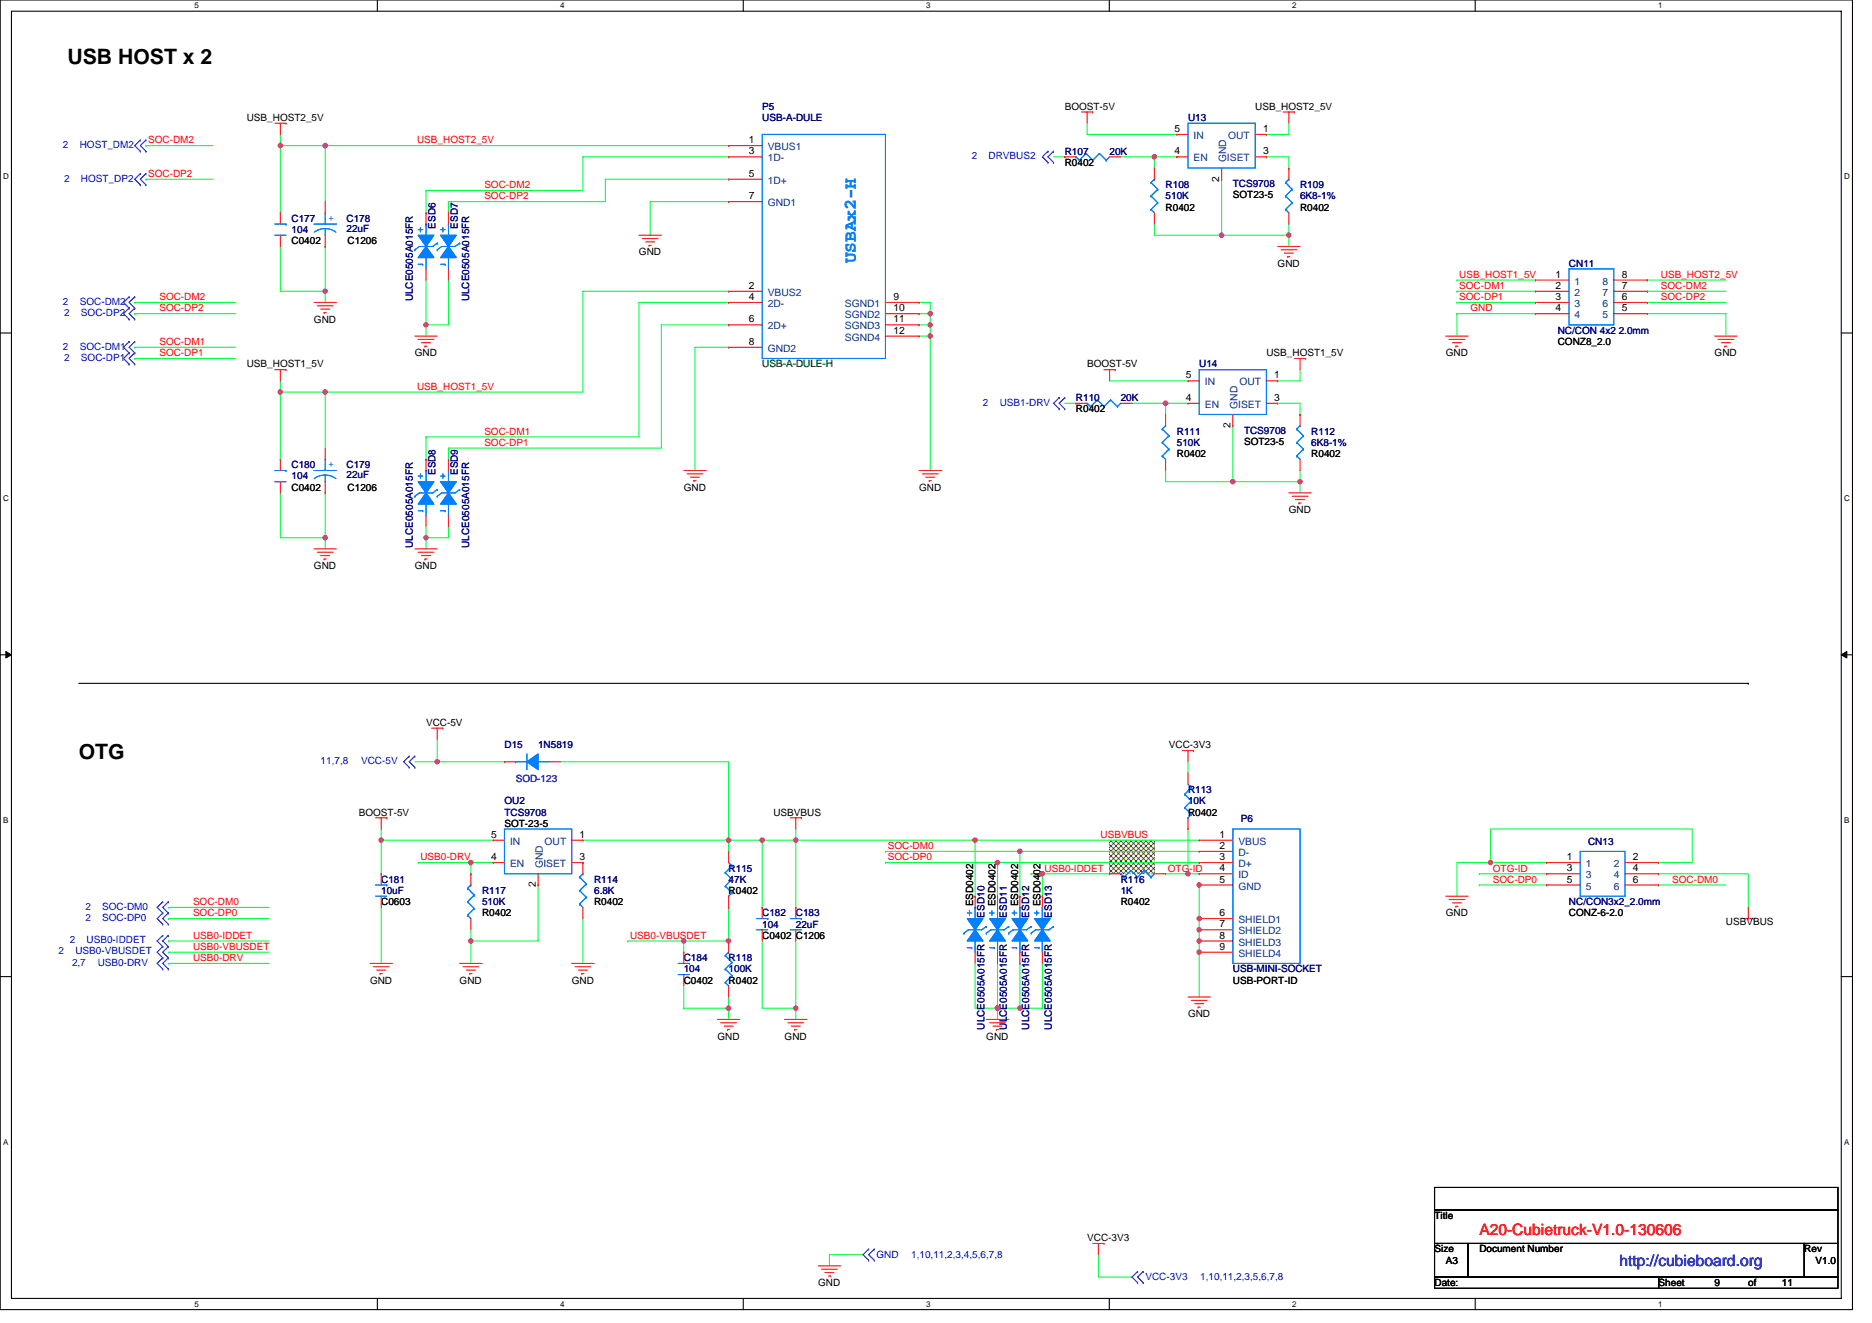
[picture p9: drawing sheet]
<svg xmlns="http://www.w3.org/2000/svg" width="297mm" height="210mm" viewBox="0 0 297 210" stroke-linecap="round" stroke-linejoin="round" font-family="sans-serif">
<defs><g id="words">
<g font-size="3.4">
<text x="10.7" y="10.2">USB HOST x 2</text>
<text x="12.5" y="120.5">OTG</text>
</g>
<text font-size="2.8" fill="#0080ff" x="135.8" y="41.8" transform="rotate(-90 135.8 41.8)">USBAx2-H</text>
<text font-size="2.5" fill="#f00" x="234.7" y="196">A20-Cubietruck-V1.0-130606</text>
<text font-size="2.5" fill="#00f" x="257" y="201">http://cubieboard.org</text>
<g font-size="1.6" fill="#000080">
<text x="120.9" y="17.4">P5</text>
<text x="120.9" y="19.2">USB-A-DULE</text>
<text x="188.5" y="19.2">U13</text>
<text x="168.9" y="24.5">R107</text>
<text x="176.1" y="24.5">20K</text>
<text x="185" y="29.9">R108</text>
<text x="195.6" y="29.7">TCS9708</text>
<text x="206.3" y="29.9">R109</text>
<text x="46.3" y="35.2">C177</text>
<text x="55" y="35.2">C178</text>
<text x="185" y="31.6">510K</text>
<text x="206.3" y="31.6">6K8-1%</text>
<text x="46.3" y="37">104</text>
<text x="55" y="36.8">22uF</text>
<text x="69.1" y="36.3" transform="rotate(-90 69.1 36.3)">ESD6</text>
<text x="72.6" y="36.3" transform="rotate(-90 72.6 36.3)">ESD7</text>
<text x="65.5" y="47.8" transform="rotate(-90 65.5 47.8)">ULCE0505A015FR</text>
<text x="74.4" y="47.8" transform="rotate(-90 74.4 47.8)">ULCE0505A015FR</text>
<text x="249" y="42.3">CN11</text>
<text x="247.2" y="53">NC/CON 4x2 2.0mm</text>
<text x="190.3" y="58.3">U14</text>
<text x="170.7" y="63.6">R110</text>
<text x="177.8" y="63.6">20K</text>
<text x="186.7" y="69">R111</text>
<text x="186.7" y="70.8">510K</text>
<text x="197.4" y="68.8">TCS9708</text>
<text x="208.1" y="69">R112</text>
<text x="208.1" y="70.8">6K8-1%</text>
<text x="46.3" y="74.3">C180</text>
<text x="46.3" y="76.1">104</text>
<text x="55" y="74.3">C179</text>
<text x="55" y="75.9">22uF</text>
<text x="69.1" y="75.4" transform="rotate(-90 69.1 75.4)">ESD8</text>
<text x="72.6" y="75.4" transform="rotate(-90 72.6 75.4)">ESD9</text>
<text x="65.5" y="87" transform="rotate(-90 65.5 87)">ULCE0505A015FR</text>
<text x="74.4" y="87" transform="rotate(-90 74.4 87)">ULCE0505A015FR</text>
<text x="80" y="118.8">D15</text>
<text x="85.4" y="118.8">1N5819</text>
<text x="188.5" y="125.9">R113</text>
<text x="80" y="127.7">OU2</text>
<text x="80" y="129.4">TCS9708</text>
<text x="188.5" y="127.7">10K</text>
<text x="196.9" y="130.5">P6</text>
<text x="252" y="134">CN13</text>
<text x="60.5" y="140.1">C181</text>
<text x="60.5" y="141.9">10uF</text>
<text x="76.5" y="141.9">R117</text>
<text x="76.5" y="143.7">510K</text>
<text x="94.3" y="140.1">R114</text>
<text x="94.3" y="141.9">6.8K</text>
<text x="115.6" y="138.3">R115</text>
<text x="115.6" y="140.1">47K</text>
<text x="177.8" y="140.1">R116</text>
<text x="177.8" y="141.9">1K</text>
<text x="249" y="143.7">NC/CON3x2_2.0mm</text>
<text x="120.9" y="145.4">C182</text>
<text x="120.9" y="147.2">104</text>
<text x="126.3" y="145.4">C183</text>
<text x="126.3" y="147.2">22uF</text>
<text x="156.2" y="145.6" transform="rotate(-90 156.2 145.6)">ESD10</text>
<text x="159.8" y="145.6" transform="rotate(-90 159.8 145.6)">ESD11</text>
<text x="163.3" y="145.6" transform="rotate(-90 163.3 145.6)">ESD12</text>
<text x="166.9" y="145.6" transform="rotate(-90 166.9 145.6)">ESD13</text>
<text x="108.5" y="152.5">C184</text>
<text x="108.5" y="154.3">104</text>
<text x="115.6" y="152.5">R118</text>
<text x="115.6" y="154.3">100K</text>
<text x="195.6" y="154.3">USB-MINI-SOCKET</text>
<text x="156.2" y="163.4" transform="rotate(-90 156.2 163.4)">ULCE0505A015FR</text>
<text x="159.8" y="163.4" transform="rotate(-90 159.8 163.4)">ULCE0505A015FR</text>
<text x="163.3" y="163.4" transform="rotate(-90 163.3 163.4)">ULCE0505A015FR</text>
<text x="166.9" y="163.4" transform="rotate(-90 166.9 163.4)">ULCE0505A015FR</text>
</g>
<g font-size="1.6">
<text x="168.9" y="17.4">BOOST-5V</text>
<text x="199.2" y="17.4">USB_HOST2_5V</text>
<text x="39.2" y="19.2">USB_HOST2_5V</text>
<text x="118.8" y="22.7">1</text>
<text x="186.4" y="21">5</text>
<text x="200.4" y="21">1</text>
<text x="118.8" y="24.5">3</text>
<text x="118.8" y="28.1">5</text>
<text x="168.9" y="26.3">R0402</text>
<text x="186.4" y="24.5">4</text>
<text x="193.5" y="28.8" transform="rotate(-90 193.5 28.8)">2</text>
<text x="200.4" y="24.5">3</text>
<text x="118.8" y="31.6">7</text>
<text x="185" y="33.4">R0402</text>
<text x="195.6" y="31.5">SOT23-5</text>
<text x="206.3" y="33.4">R0402</text>
<text x="46.3" y="38.8">C0402</text>
<text x="55.2" y="38.8">C1206</text>
<text x="101.4" y="40.5">GND</text>
<text x="118.8" y="47.6">4</text>
<text x="118.8" y="45.8">2</text>
<text x="141.7" y="47.6">9</text>
<text x="202.7" y="42.3">GND</text>
<text x="246.8" y="44.1">1</text>
<text x="246.8" y="47.6">3</text>
<text x="246.8" y="45.8">2</text>
<text x="257.3" y="47.6">6</text>
<text x="257.3" y="45.8">7</text>
<text x="257.3" y="44.1">8</text>
<text x="49.8" y="51.2">GND</text>
<text x="118.8" y="51.2">6</text>
<text x="141.7" y="51.2">11</text>
<text x="141.7" y="53">12</text>
<text x="141.7" y="49.4">10</text>
<text x="246.8" y="49.4">4</text>
<text x="257.3" y="49.4">5</text>
<text x="39.2" y="58.3">USB_HOST1_5V</text>
<text x="65.8" y="56.5">GND</text>
<text x="118.8" y="54.7">8</text>
<text x="172.5" y="58.3">BOOST-5V</text>
<text x="201" y="56.5">USB_HOST1_5V</text>
<text x="229.4" y="56.5">GND</text>
<text x="247.2" y="54.8">CONZ8_2.0</text>
<text x="272.1" y="56.5">GND</text>
<text x="170.7" y="65.4">R0402</text>
<text x="188.1" y="63.6">4</text>
<text x="188.1" y="60.1">5</text>
<text x="202.2" y="63.6">3</text>
<text x="202.2" y="60.1">1</text>
<text x="195.2" y="67.9" transform="rotate(-90 195.2 67.9)">2</text>
<text x="197.4" y="70.6">SOT23-5</text>
<text x="46.3" y="77.9">C0402</text>
<text x="55.2" y="77.9">C1206</text>
<text x="108.5" y="77.9">GND</text>
<text x="145.8" y="77.9">GND</text>
<text x="186.7" y="72.5">R0402</text>
<text x="208.1" y="72.5">R0402</text>
<text x="204.5" y="81.4">GND</text>
<text x="49.8" y="90.3">GND</text>
<text x="65.8" y="90.3">GND</text>
<text x="67.6" y="115.2">VCC-5V</text>
<text x="185.5" y="118.8">VCC-3V3</text>
<text x="56.9" y="129.4">BOOST-5V</text>
<text x="80" y="131.2">SOT-23-5</text>
<text x="122.7" y="129.4">USBVBUS</text>
<text x="188.5" y="129.4">R0402</text>
<text x="77.9" y="136.5">4</text>
<text x="77.9" y="133">5</text>
<text x="92" y="136.5">3</text>
<text x="92" y="133">1</text>
<text x="193.5" y="133">1</text>
<text x="193.5" y="134.7">2</text>
<text x="193.5" y="136.5">3</text>
<text x="248.6" y="136.5">1</text>
<text x="259.1" y="136.5">2</text>
<text x="60.5" y="143.7">C0603</text>
<text x="85" y="140.8" transform="rotate(-90 85 140.8)">2</text>
<text x="94.3" y="143.7">R0402</text>
<text x="115.6" y="141.9">R0402</text>
<text x="154.4" y="143.8" transform="rotate(-90 154.4 143.8)">ESD0402</text>
<text x="158" y="143.8" transform="rotate(-90 158 143.8)">ESD0402</text>
<text x="161.5" y="143.8" transform="rotate(-90 161.5 143.8)">ESD0402</text>
<text x="165.1" y="143.8" transform="rotate(-90 165.1 143.8)">ESD0402</text>
<text x="177.8" y="143.7">R0402</text>
<text x="193.5" y="138.3">4</text>
<text x="193.5" y="140.1">5</text>
<text x="248.6" y="138.3">3</text>
<text x="248.6" y="140.1">5</text>
<text x="259.1" y="138.3">4</text>
<text x="259.1" y="140.1">6</text>
<text x="76.5" y="145.4">R0402</text>
<text x="120.9" y="149">C0402 C1206</text>
<text x="193.5" y="145.4">6</text>
<text x="193.5" y="147.2">7</text>
<text x="193.5" y="149">8</text>
<text x="229.4" y="145.4">GND</text>
<text x="249" y="145.4">CONZ-6-2.0</text>
<text x="273.9" y="146.9">USBVBUS</text>
<text x="193.5" y="150.7">9</text>
<text x="58.7" y="156.1">GND</text>
<text x="72.9" y="156.1">GND</text>
<text x="90.7" y="156.1">GND</text>
<text x="108.5" y="156.1">C0402</text>
<text x="115.6" y="156.1">R0402</text>
<text x="188.5" y="161.4">GND</text>
<text x="195.6" y="156.1">USB-PORT-ID</text>
<text x="113.8" y="165">GND</text>
<text x="124.5" y="165">GND</text>
<text x="156.5" y="165">GND</text>
<text x="172.5" y="197">VCC-3V3</text>
<text x="227.6" y="193.4">Title</text>
<text x="227.6" y="198.8">Size</text>
<text x="229.4" y="200.6">A3</text>
<text x="234.7" y="198.8">Document Number</text>
<text x="286.3" y="198.8">Rev</text>
<text x="288.1" y="200.6">V1.0</text>
<text x="129.8" y="204.1">GND</text>
<text x="227.6" y="204.1">Date:</text>
<text x="263.2" y="204.1">Sheet</text>
<text x="272.1" y="204.1">9</text>
<text x="277.4" y="204.1">of</text>
<text x="282.7" y="204.1">11</text>
</g>
<g font-size="1.6" fill="#00f">
<text x="10" y="23.5">2</text>
<text x="12.7" y="23.5">HOST_DM2</text>
<text x="10.2" y="28.8">2</text>
<text x="12.8" y="28.8">HOST_DP2</text>
<text x="154.2" y="25.3">2</text>
<text x="156.9" y="25.3">DRVBUS2</text>
<text x="10" y="48.4">2</text>
<text x="10.2" y="50.1">2</text>
<text x="12.7" y="48.4">SOC-DM2</text>
<text x="12.8" y="50.1">SOC-DP2</text>
<text x="10" y="55.5">2</text>
<text x="10.2" y="57.3">2</text>
<text x="12.7" y="55.5">SOC-DM1</text>
<text x="12.8" y="57.3">SOC-DP1</text>
<text x="156" y="64.4">2</text>
<text x="158.6" y="64.4">USB1-DRV</text>
<text x="50.9" y="121.3">11,7,8</text>
<text x="57.3" y="121.3">VCC-5V</text>
<text x="81.8" y="124.1">SOD-123</text>
<text x="11.1" y="149.7">2</text>
<text x="13.5" y="146.2">2</text>
<text x="13.5" y="144.4">2</text>
<text x="13.7" y="149.7">USB0-IDDET</text>
<text x="16.2" y="146.2">SOC-DP0</text>
<text x="16.2" y="144.4">SOC-DM0</text>
<text x="9.3" y="151.5">2</text>
<text x="11.4" y="153.3">2,7</text>
<text x="12" y="151.5">USB0-VBUSDET</text>
<text x="15.5" y="153.3">USB0-DRV</text>
<text x="139.1" y="199.7">GND</text>
<text x="144.6" y="199.7">1,10,11,2,3,4,5,6,7,8</text>
<text x="181.8" y="203.2">VCC-3V3</text>
<text x="190.5" y="203.2">1,10,11,2,3,5,6,7,8</text>
</g>
<g font-size="1.6" fill="#f00">
<text x="23.5" y="22.8">SOC-DM2</text>
<text x="66.2" y="22.8">USB_HOST2_5V</text>
<text x="23.5" y="28.1">SOC-DP2</text>
<text x="76.9" y="29.9">SOC-DM2</text>
<text x="76.9" y="31.6">SOC-DP2</text>
<text x="25.3" y="47.6">SOC-DM2</text>
<text x="231.5" y="44.1">USB_HOST1_5V</text>
<text x="231.5" y="45.9">SOC-DM1</text>
<text x="231.5" y="47.6">SOC-DP1</text>
<text x="263.5" y="44.1">USB_HOST2_5V</text>
<text x="263.5" y="45.9">SOC-DM2</text>
<text x="263.5" y="47.6">SOC-DP2</text>
<text x="25.3" y="49.4">SOC-DP2</text>
<text x="233.3" y="49.4">GND</text>
<text x="25.3" y="54.8">SOC-DM1</text>
<text x="25.3" y="56.5">SOC-DP1</text>
<text x="66.2" y="61.9">USB_HOST1_5V</text>
<text x="76.9" y="69">SOC-DM1</text>
<text x="76.9" y="70.8">SOC-DP1</text>
<text x="66.7" y="136.5">USB0-DRV</text>
<text x="140.9" y="136.5">SOC-DP0</text>
<text x="140.9" y="134.8">SOC-DM0</text>
<text x="174.6" y="133">USBVBUS</text>
<text x="30.6" y="143.7">SOC-DM0</text>
<text x="165.8" y="138.3">USB0-IDDET</text>
<text x="185.3" y="138.3">OTG-ID</text>
<text x="236.9" y="140.1">SOC-DP0</text>
<text x="236.9" y="138.3">OTG-ID</text>
<text x="265.3" y="140.1">SOC-DM0</text>
<text x="30.6" y="145.4">SOC-DP0</text>
<text x="30.6" y="149">USB0-IDDET</text>
<text x="100" y="149">USB0-VBUSDET</text>
<text x="30.6" y="150.8">USB0-VBUSDET</text>
<text x="30.6" y="152.5">USB0-DRV</text>
</g>
<g font-size="1.6" fill="#004080">
<text x="121.8" y="23.8">VBUS1</text>
<text x="189.4" y="22.1">IN</text>
<text x="194.9" y="22.1">OUT</text>
<text x="121.8" y="25.6">1D-</text>
<text x="121.8" y="29.2">1D+</text>
<text x="189.4" y="25.6">EN</text>
<text x="194.6" y="25.8" transform="rotate(-90 194.6 25.8)">GND</text>
<text x="194.7" y="25.6">ISET</text>
<text x="121.8" y="32.7">GND1</text>
<text x="121.8" y="46.9">VBUS2</text>
<text x="249.8" y="45.2">1</text>
<text x="249.8" y="46.9">2</text>
<text x="254.3" y="46.9">7</text>
<text x="254.3" y="45.2">8</text>
<text x="121.8" y="52.3">2D+</text>
<text x="121.8" y="48.7">2D-</text>
<text x="134.1" y="52.3">SGND3</text>
<text x="134.1" y="48.7">SGND1</text>
<text x="134.1" y="50.5">SGND2</text>
<text x="249.8" y="48.7">3</text>
<text x="249.8" y="50.5">4</text>
<text x="254.3" y="50.5">5</text>
<text x="254.3" y="48.7">6</text>
<text x="121.8" y="55.8">GND2</text>
<text x="134.1" y="54.1">SGND4</text>
<text x="191.2" y="64.7">EN</text>
<text x="191.2" y="61.2">IN</text>
<text x="196.4" y="64.9" transform="rotate(-90 196.4 64.9)">GND</text>
<text x="196.5" y="64.7">ISET</text>
<text x="196.7" y="61.2">OUT</text>
<text x="80.9" y="137.6">EN</text>
<text x="80.9" y="134.1">IN</text>
<text x="86.1" y="137.8" transform="rotate(-90 86.1 137.8)">GND</text>
<text x="86.2" y="137.6">ISET</text>
<text x="86.4" y="134.1">OUT</text>
<text x="196.5" y="134.1">VBUS</text>
<text x="196.5" y="135.8">D-</text>
<text x="196.5" y="137.6">D+</text>
<text x="251.6" y="137.6">1</text>
<text x="256.1" y="137.6">2</text>
<text x="196.5" y="139.4">ID</text>
<text x="196.5" y="141.2">GND</text>
<text x="251.6" y="139.4">3</text>
<text x="251.6" y="141.2">5</text>
<text x="256.1" y="139.4">4</text>
<text x="256.1" y="141.2">6</text>
<text x="196.5" y="146.5">SHIELD1</text>
<text x="196.5" y="148.3">SHIELD2</text>
<text x="196.5" y="150.1">SHIELD3</text>
<text x="196.5" y="151.8">SHIELD4</text>
</g>
<g font-size="1.6" fill="#0080ff">
<text x="52.1" y="35">+</text>
<text x="52.1" y="74.1">+</text>
</g>
<text font-size="1.6" fill="#008000" x="120.9" y="58.3">USB-A-DULE-H</text>
<g font-size="1.3">
<text x="30.8" y="1.3">5</text>
<text x="88.9" y="1.3">4</text>
<text x="147" y="1.3">3</text>
<text x="205" y="1.3">2</text>
<text x="263.1" y="1.3">1</text>
<text x=".5" y="28.4">D</text>
<text x="292.6" y="28.4">D</text>
<text x=".5" y="79.5">C</text>
<text x="292.6" y="79.5">C</text>
<text x=".5" y="130.6">B</text>
<text x="292.6" y="130.6">B</text>
<text x=".5" y="181.7">A</text>
<text x="292.6" y="181.7">A</text>
<text x="30.8" y="207.4">5</text>
<text x="88.9" y="207.4">4</text>
<text x="147" y="207.4">3</text>
<text x="205" y="207.4">2</text>
<text x="263.1" y="207.4">1</text>
</g>
</g></defs>
<path d="M0 0h293.9v207.9h-293.9zM1.8 1.8h290.4v204.3h-290.4z" fill="none" stroke="#000" stroke-width=".17"/>
<g fill="#fff">
<path d="M30.8 .2h.7v1.4h-.7z"/>
<path d="M30.8 206.3h.7v1.4h-.7z"/>
</g>
<path d="M59.9 0v1.8M59.9 206.1v1.8" fill="none" stroke="#000" stroke-width=".17"/>
<g fill="#fff">
<path d="M88.9 .2h.7v1.4h-.7z"/>
<path d="M88.9 206.3h.7v1.4h-.7z"/>
</g>
<path d="M117.9 0v1.8M117.9 206.1v1.8" fill="none" stroke="#000" stroke-width=".17"/>
<g fill="#fff">
<path d="M147 .2h.7v1.4h-.7z"/>
<path d="M147 206.3h.7v1.4h-.7z"/>
</g>
<path d="M176 0v1.8M176 206.1v1.8" fill="none" stroke="#000" stroke-width=".17"/>
<g fill="#fff">
<path d="M205 .2h.7v1.4h-.7z"/>
<path d="M205 206.3h.7v1.4h-.7z"/>
</g>
<path d="M234.1 0v1.8M234.1 206.1v1.8" fill="none" stroke="#000" stroke-width=".17"/>
<g fill="#fff">
<path d="M263.1 .2h.7v1.4h-.7z"/>
<path d="M263.1 206.3h.7v1.4h-.7z"/>
<path d="M.5 27.3h.9v1.4h-.9z"/>
<path d="M292.6 27.3h.9v1.4h-.9z"/>
<path d="M.5 78.4h.9v1.4h-.9z"/>
<path d="M292.6 78.4h.9v1.4h-.9z"/>
</g>
<path d="M0 52.9h1.8M292.2 52.9h1.7" fill="none" stroke="#000" stroke-width=".17"/>
<g fill="#fff">
<path d="M.5 129.5h.8v1.4h-.8z"/>
<path d="M292.6 129.5h.9v1.4h-.9z"/>
</g>
<path d="M0 103.9h1.8M292.2 103.9h1.7" fill="none" stroke="#000" stroke-width=".17"/>
<path d="M.9 103.4l.9 .5-.9 .5zM292.2 103.9l.8-.5v1z" fill="#000" stroke="#000" stroke-width=".16"/>
<g fill="#fff">
<path d="M.5 180.5h.8v1.4h-.8z"/>
<path d="M292.6 180.5h.9v1.4h-.9z"/>
</g>
<path d="M12.5 108.5h264.9M277.4 108.5h.1M0 155h1.8M292.2 155h1.7M227.6 188.5h64v3.5h-64zM227.6 192h64v5.4h-64zM227.6 197.4h5.4v5.3h-5.4zM233 197.4h53.3v5.3h-53.3zM286.3 197.4h5.3v5.3h-5.3zM227.6 202.7h35.6v1.8h-35.6zM263.2 202.7h28.4v1.8h-28.4z" fill="none" stroke="#000" stroke-width=".17"/>
<path d="M176.1 133.3h7.1v5.4h-7.1z" fill-rule="evenodd" fill="#808000" stroke="#808000" stroke-width=".17" stroke-dasharray="0 .3"/>
<g fill="none" stroke="#00ff40" stroke-width=".17">
<path d="M172.5 19.6v1.7h14.2M204.5 19.6v1.7h-3.5M23.2 23.1h.1M23.2 28.4h.1M23.2 23.1h10.6M23.2 28.4h10.6M44.5 21.3v1.8M44.5 23.1v10.7M44.5 39.1v7.1h7.1M44.5 23.1h.1M44.5 23.1h71.1M51.6 23.1h.1"/>
<path d="M51.6 39.1h.1M51.6 23.1v8.9M51.6 39.1v7.1M67.6 30.2h.1M67.6 30.2v3.6M71.2 32h.1M71.2 32v1.8M115.6 24.9h-23.1v5.3h-24.9M115.6 28.4h-19.5v3.6h-24.9M115.6 32h-12.4v5.3M167.2 24.9h1.7M177.8 24.9h5.4"/>
<path d="M183.2 24.9v1.8M183.2 24.9h.1M183.2 35.6v1.7h10.6M183.2 24.9h3.5M193.8 37.3h.1M193.8 28.4v8.9M193.8 37.3h10.7M201 24.9h3.5v1.8M204.5 37.3h.1M204.5 35.6v1.7M204.5 37.3v1.8M21.4 55.1h.1"/>
<path d="M21.4 56.9h.1M21.4 49.8h.1M21.4 48h.1M21.4 55.1h16M21.4 56.9h16M21.4 49.8h16M21.4 48h16M51.6 46.2v1.8M67.6 51.6h.1M67.6 44.4v7.2M67.6 51.6v1.7M71.2 44.4v7.2h-3.6"/>
<path d="M115.6 46.2h-23.1v16h-48M115.6 48h-14.2v21.3h-33.8M115.6 51.6h-10.7v19.5h-33.7M115.6 55.1h-5.3v19.6M145.8 48h1.8v1.8M145.8 49.8h1.8M145.8 51.6h1.8M145.8 53.3h1.8M147.6 49.8h.1M147.6 53.3h.1M147.6 51.6h.1M147.6 49.8v24.9"/>
<path d="M206.3 58.7v1.8h-3.6M231.2 44.4h.1M231.2 46.2h.1M231.2 48h.1M231.2 49.8h.1M231.2 49.8v3.5M231.2 49.8h12.4M231.2 48h12.4M231.2 44.4h12.4M231.2 46.2h12.4M261.4 44.4h.1M261.4 46.2h.1"/>
<path d="M261.4 48h.1M261.4 49.8h12.5v3.5M261.4 48h12.5M261.4 44.4h12.5M261.4 46.2h12.5M44.5 60.5v1.7M44.5 62.2v10.7M44.5 78.2v7.1h7.1M44.5 62.2h.1M51.6 62.2h.1M51.6 78.2h.1M51.6 62.2v8.9"/>
<path d="M51.6 78.2v7.1M67.6 69.3h.1M67.6 69.3v3.6M71.2 71.1h.1M71.2 71.1v1.8M168.9 64h1.8M176.1 60.5h12.4M179.6 64h5.4M185 64v1.8M185 64h.1M185 74.7v1.8h10.6M185 64h3.5"/>
<path d="M195.6 76.5h.1M195.6 67.6v8.9M195.6 76.5h10.7M202.7 64h3.6v1.8M206.3 76.5h.1M206.3 74.7v1.8M206.3 76.5v1.7M51.6 85.3v1.8M67.6 85.3h.1M67.6 83.6v1.7M67.6 85.3v1.8M71.2 83.6v1.7h-3.6"/>
<path d="M69.4 117.3v3.6h10.6M60.5 133.3v5.4M60.5 133.3h.1M60.5 131.6v1.7M60.5 133.3h17.8M65.8 120.9h3.6M66.4 136.9h.1M66.4 136.9h11.9M74.7 136.9h.1M74.7 136.9v1.8M80 120.9h.1M88.9 120.9h26.7v12.4"/>
<path d="M92.5 133.3h23.1M115.6 133.3v1.8M115.6 133.3h.1M115.6 133.3h5.3M120.9 133.3h5.4M120.9 133.3v10.7M126.3 133.3h.1M126.3 133.3v10.7M126.3 131.6v1.7M126.3 133.3h64M140.5 136.9h.1M140.5 135.1h.1"/>
<path d="M140.5 136.9h49.8M140.5 135.1h49.8M154.7 133.3v8.9M154.7 133.3h.1M158.3 136.9v5.3M158.3 136.9h.1M161.8 135.1v7.1M161.8 135.1h.1M163.6 138.7h.1M163.6 138.7h12.5M165.4 138.7v3.5M165.4 138.7h.1"/>
<path d="M185 138.7h.1M185 138.7h5.3M188.5 138.7h.1M188.5 131.6v7.1M188.5 120.9v1.8M234.7 138.7h.1M234.7 138.7h10.7M236.5 136.9h-5.3v5.3M236.5 136.9h.1M245.4 136.9h-8.9v-5.3h32v5.3h-5.3M245.4 136.9h.1M263.2 138.7h14.2v5.3"/>
<path d="M26.7 145.8h.1M26.7 144h.1M26.7 151.1h.1M26.7 149.4h.1M26.7 152.9h.1M26.7 145.8h16M26.7 144h16M26.7 149.4h16M26.7 151.1h16M26.7 152.9h16M60.5 144v8.9M74.7 147.6v1.8"/>
<path d="M74.7 149.4h.1M74.7 149.4v3.5M85.4 140.5v8.9h-10.7M92.5 145.8v7.1M99.6 149.4h.1M108.5 156.5v3.5M108.5 149.4h.1M108.5 149.4v1.7M115.6 158.2v1.8M115.6 144v5.4h-16M120.9 149.4v10.6h5.4M126.3 149.4v10.6"/>
<path d="M154.7 152.9v7.1h3.6M158.3 152.9h.1M158.3 152.9v8.9M161.8 152.9h.1M161.8 152.9v7.1M165.4 152.9v7.1h-3.6M190.3 145.8h.1M190.3 151.1h.1M190.3 147.6h.1M190.3 149.4h.1M190.3 140.5h.1M190.3 140.5v17.7"/>
<path d="M234.7 140.5h.1M234.7 140.5h10.7M263.2 140.5h.1M263.2 140.5h10.7M108.5 160h.1M108.5 160h7.1M115.6 160v1.8M126.3 160h.1M126.3 160v1.8M158.3 160h.1M158.3 160h3.5M136.9 199.1h-5.3v1.8"/>
<path d="M174.3 199.1v3.6h5.3"/>
</g>
<g fill="#f0f" stroke="#f0f" stroke-width=".17">
<circle cx="51.6" cy="46.2" r=".35"/>
<circle cx="51.6" cy="23.1" r=".35"/>
<circle cx="44.5" cy="23.1" r=".35"/>
<circle cx="67.6" cy="51.5" r=".35"/>
<circle cx="51.6" cy="85.3" r=".35"/>
<circle cx="51.6" cy="62.2" r=".35"/>
<circle cx="44.5" cy="62.2" r=".35"/>
<circle cx="67.6" cy="85.3" r=".35"/>
<circle cx="147.6" cy="49.8" r=".35"/>
<circle cx="147.6" cy="53.3" r=".35"/>
<circle cx="147.6" cy="51.5" r=".35"/>
<circle cx="204.5" cy="37.3" r=".35"/>
<circle cx="183.2" cy="24.9" r=".35"/>
<circle cx="193.8" cy="37.3" r=".35"/>
<circle cx="206.3" cy="76.4" r=".35"/>
<circle cx="184.9" cy="64" r=".35"/>
<circle cx="195.6" cy="76.4" r=".35"/>
<circle cx="190.3" cy="145.8" r=".35"/>
<circle cx="190.3" cy="151.1" r=".35"/>
<circle cx="190.3" cy="147.6" r=".35"/>
<circle cx="188.5" cy="138.7" r=".35"/>
<circle cx="158.3" cy="160" r=".35"/>
<circle cx="161.8" cy="160" r=".35"/>
<circle cx="126.3" cy="133.3" r=".35"/>
<circle cx="60.5" cy="133.3" r=".35"/>
<circle cx="74.7" cy="136.9" r=".35"/>
<circle cx="74.7" cy="149.3" r=".35"/>
<circle cx="154.7" cy="133.3" r=".35"/>
<circle cx="158.3" cy="136.9" r=".35"/>
<circle cx="161.8" cy="135.1" r=".35"/>
<circle cx="126.3" cy="160" r=".35"/>
<circle cx="115.6" cy="149.3" r=".35"/>
<circle cx="120.9" cy="133.3" r=".35"/>
<circle cx="115.6" cy="133.3" r=".35"/>
<circle cx="165.4" cy="138.7" r=".35"/>
<circle cx="115.6" cy="160" r=".35"/>
<circle cx="108.5" cy="149.3" r=".35"/>
<circle cx="190.3" cy="149.3" r=".35"/>
<circle cx="190.3" cy="140.4" r=".35"/>
<circle cx="69.4" cy="120.9" r=".35"/>
<circle cx="236.5" cy="136.9" r=".35"/>
</g>
<g fill="none" stroke="#f00" stroke-width=".17">
<path d="M43.6 19.6h1.8M44.5 19.6v1.7M45.4 19.6h.1M171.6 17.8h1.8M172.5 17.8v1.8M173.4 17.8h.1M203.6 17.8h1.8M204.5 17.8v1.8M205.4 17.8h.1M44.5 37.3v1.8M44.5 33.8h.1M44.5 33.8v1.8"/>
<path d="M51.6 32v1.8M51.6 39.1h.1M51.6 37.3v1.8M67.6 33.8h.1M67.6 33.8v1.8M71.2 33.8h.1M71.2 33.8v1.8M101.4 37.3h3.5M101.9 37.9h2.5M102.4 38.4h1.5M103 38.9h.1M103 38.9h.3"/>
<path d="M115.6 23.1h.1M115.6 24.9h.1M115.6 32h.1M115.6 28.4h.1M115.6 24.9h5.3M115.6 23.1h5.3M115.6 32h5.3M115.6 28.4h5.3M168.9 24.9h.1M168.9 24.9h1.8M176.1 24.9h1.7M183.2 33.8v1.8"/>
<path d="M183.2 26.7h.1M183.2 26.7v1.7M186.7 24.9h.1M186.7 21.3h.1M186.7 24.9h1.8M186.7 21.3h1.8M193.8 28.4h.1M193.8 26.7v1.7M199.2 24.9h1.8M199.2 21.3h1.8M201 24.9h.1M201 21.3h.1"/>
<path d="M202.7 39.1h3.6M203.3 39.6h2.5M204.5 33.8v1.8M204.5 26.7h.1M204.5 26.7v1.7M43.6 58.7h1.8M44.5 58.7v1.8M45.4 58.7h.1M49.8 48h3.6M50.4 48.5h2.4M50.9 49.1h1.4M51.4 49.6h.1"/>
<path d="M51.4 49.6h.4M65.8 53.3h3.6M66.4 53.9h2.5M66.9 54.4h1.4M67.4 54.9h.1M67.4 54.9h.4M67.6 42.7v1.7M71.2 42.7v1.7M115.6 51.6h.1M115.6 48h.1M115.6 46.2h.1M115.6 55.1h.1"/>
<path d="M115.6 48h5.3M115.6 46.2h5.3M115.6 51.6h5.3M115.6 55.1h5.3M140.5 48h5.3M140.5 49.8h5.3M140.5 51.6h5.3M140.5 53.3h5.3M145.8 51.6h.1M145.8 53.3h.1M145.8 48h.1M145.8 49.8h.1"/>
<path d="M175.2 58.7h1.8M176.1 58.7v1.8M177 58.7h.1M203.8 40.2h1.4M204.3 40.7h.1M204.3 40.7h.4M205.4 56.9h1.8M206.3 56.9v1.8M207.2 56.9h.1M229.4 53.3h3.6M229.9 53.9h2.5M230.5 54.4h1.4"/>
<path d="M231 54.9h.1M231 54.9h.3M243.6 44.4h.1M243.6 48h.1M243.6 46.2h.1M243.6 49.8h.1M243.6 44.4h5.4M243.6 48h5.4M243.6 46.2h5.4M243.6 49.8h5.4M256.1 44.4h5.3M256.1 48h5.3"/>
<path d="M256.1 46.2h5.3M256.1 49.8h5.3M261.4 49.8h.1M261.4 48h.1M261.4 46.2h.1M261.4 44.4h.1M272.1 53.3h3.5M272.6 53.9h2.5M273.1 54.4h1.5M273.7 54.9h.1M273.7 54.9h.3M44.5 76.5v1.7"/>
<path d="M44.5 72.9h.1M44.5 72.9v1.8M51.6 71.1v1.8M51.6 78.2h.1M51.6 76.5v1.7M67.6 72.9h.1M67.6 72.9v1.8M71.2 72.9h.1M71.2 72.9v1.8M108.5 74.7h3.6M109 75.2h2.5M109.6 75.7h1.4"/>
<path d="M110.1 76.3h.1M110.1 76.3h.3M145.8 74.7h3.6M146.4 75.2h2.5M146.9 75.7h1.4M147.4 76.3h.1M147.4 76.3h.4M170.7 64h.1M170.7 64h1.8M177.8 64h1.8M185 72.9v1.8M185 65.8h.1"/>
<path d="M185 65.8v1.8M188.5 64h.1M188.5 60.5h.1M188.5 64h1.8M188.5 60.5h1.8M195.6 67.6h.1M195.6 65.8v1.8M201 64h1.7M201 60.5h1.7M202.7 64h.1M202.7 60.5h.1M204.5 78.2h3.6"/>
<path d="M205 78.8h2.5M205.6 79.3h1.4M206.1 79.8h.1M206.1 79.8h.4M206.3 72.9v1.8M206.3 65.8h.1M206.3 65.8v1.8M49.8 87.1h3.6M50.4 87.7h2.4M50.9 88.2h1.4M51.4 88.7h.1M51.4 88.7h.4"/>
<path d="M65.8 87.1h3.6M66.4 87.7h2.5M66.9 88.2h1.4M67.4 88.7h.1M67.4 88.7h.4M67.6 81.8v1.8M71.2 81.8v1.8M68.5 115.6h1.8M69.4 115.6v1.7M70.3 115.6h.1M187.6 119.1h1.8M188.5 119.1v1.8"/>
<path d="M189.4 119.1h.1M59.6 129.8h1.8M60.5 129.8v1.8M60.5 138.7h.1M60.5 138.7v1.8M61.4 129.8h.1M74.7 138.7h.1M74.7 138.7v1.8M78.3 136.9h.1M78.3 133.3h.1M78.3 136.9h1.7M78.3 133.3h1.7"/>
<path d="M80 120.9h.1M80 120.9h1.8M85.4 138.7v1.8M87.2 120.9h1.7M90.7 136.9h1.8M90.7 133.3h1.8M92.5 136.9h.1M92.5 133.3h.1M92.5 136.9v1.8M115.6 135.1v1.8M125.4 129.8h1.8M126.3 129.8v1.8"/>
<path d="M127.2 129.8h.1M176.1 138.7h.1M176.1 138.7h1.7M183.2 138.7h1.8M188.5 122.7v1.8M188.5 131.6h.1M188.5 129.8v1.8M190.3 133.3h.1M190.3 135.1h.1M190.3 136.9h.1M190.3 138.7h.1M190.3 138.7h5.3"/>
<path d="M190.3 136.9h5.3M190.3 133.3h5.3M190.3 135.1h5.3M245.4 136.9h.1M245.4 138.7h.1M245.4 138.7h5.3M245.4 136.9h5.3M257.8 138.7h5.4M257.8 136.9h5.4M263.2 136.9h.1M263.2 138.7h.1M58.7 152.9h3.6"/>
<path d="M59.2 153.4h2.5M59.8 154h1.4M60.3 154.5h.1M60.3 154.5h.4M60.5 142.2v1.8M72.9 152.9h3.6M73.5 153.4h2.5M74 154h1.4M74.5 154.5h.1M74.5 154.5h.4M74.7 145.8v1.8M85.4 140.5h.1"/>
<path d="M90.7 152.9h3.6M91.2 153.4h2.5M91.8 154h1.4M92.3 154.5h.1M92.3 154.5h.4M92.5 144v1.8M108.5 154.7v1.8M108.5 151.1h.1M108.5 151.1v1.8M115.6 144h.1M115.6 156.5v1.7M115.6 149.4h.1"/>
<path d="M115.6 142.2v1.8M115.6 149.4v1.7M120.9 147.6v1.8M120.9 144h.1M120.9 144v1.8M126.3 147.6v1.8M126.3 144h.1M126.3 144v1.8M154.7 151.1v1.8M154.7 142.2h.1M154.7 142.2v1.8M158.3 151.1v1.8"/>
<path d="M158.3 142.2h.1M158.3 142.2v1.8M161.8 151.1v1.8M161.8 142.2h.1M161.8 142.2v1.8M165.4 151.1v1.8M165.4 142.2h.1M165.4 142.2v1.8M188.5 158.2h3.6M189 158.8h2.5M189.6 159.3h1.4M190.1 159.9h.1"/>
<path d="M190.1 159.9h.4M190.3 140.5h.1M190.3 145.8h.1M190.3 147.6h.1M190.3 149.4h.1M190.3 151.1h.1M190.3 145.8h5.3M190.3 140.5h5.3M190.3 147.6h5.3M190.3 149.4h5.3M190.3 151.1h5.3M229.4 142.2h3.6"/>
<path d="M229.9 142.8h2.5M230.5 143.3h1.4M231 143.8h.1M231 143.8h.3M245.4 140.5h.1M245.4 140.5h5.3M257.8 140.5h5.4M263.2 140.5h.1M276.5 145.8h1.8M277.4 144v1.8M278.3 145.8h.1M113.8 161.8h3.6"/>
<path d="M114.4 162.3h2.5M114.9 162.9h1.4M115.4 163.4h.1M115.4 163.4h.4M124.5 161.8h3.6M125 162.3h2.5M125.6 162.9h1.4M126.1 163.4h.1M126.1 163.4h.3M156.5 161.8h3.6M157 162.3h2.5M157.6 162.9h1.4"/>
<path d="M158.1 163.4h.1M158.1 163.4h.4M173.4 197.4h1.8M174.3 197.4v1.7M175.2 197.4h.1M129.8 200.9h3.6M130.4 201.4h2.5M130.9 202h1.4M131.4 202.5h.4M131.8 202.5h.1"/>
</g>
<g fill="none" stroke="#00f" stroke-width=".17">
<path d="M22.3 24h.1M22.3 22.2h.1M22.3 29.3h.1M22.3 27.6h.1M22.3 22.2l-.9 .9 .9 .9M22.3 27.6l-.9 .8 .9 .9M23.2 24h.1M23.2 22.2h.1M23.2 29.3h.1M23.2 27.6h.1M23.2 22.2l-.9 .9 .9 .9M23.2 27.6l-.9 .8 .9 .9"/>
<path d="M166.3 25.8h.1M166.3 24h.1M166.3 24l-.9 .9 .9 .9M167.2 25.8h.1M167.2 24h.1M167.2 24l-.9 .9 .9 .9M20.5 56h.1M20.5 54.2h.1M20.5 57.8h.1M20.5 50.7h.1M20.5 48.9h.1M20.5 47.1h.1"/>
<path d="M20.5 54.2l-.9 .9 .9 .9M20.5 56l-.9 .9 .9 .9M20.5 48.9l-.9 .9 .9 .9M20.5 47.1l-.9 .9 .9 .9M21.4 56h.1M21.4 54.2h.1M21.4 57.8h.1M21.4 50.7h.1M21.4 48.9h.1M21.4 47.1h.1M21.4 54.2l-.9 .9 .9 .9M21.4 56l-.9 .9 .9 .9"/>
<path d="M21.4 48.9l-.9 .9 .9 .9M21.4 47.1l-.9 .9 .9 .9M168.1 64.9h.1M168.1 63.1h.1M168.1 63.1l-.9 .9 .9 .9M168.9 64.9h.1M168.9 63.1h.1M168.9 63.1l-.8 .9 .8 .9M64.9 120h.1M64.9 121.8h.1M64.9 120l-.9 .9 .9 .9M65.8 120h.1"/>
<path d="M65.8 121.8h.1M65.8 120l-.9 .9 .9 .9M25.8 146.7h.1M25.8 144.9h.1M25.8 143.1h.1M25.8 150.2h.1M25.8 148.5h.1M25.8 153.8h.1M25.8 152h.1M25.8 144.9l-.9 .9 .9 .9M25.8 143.1l-.9 .9 .9 .9M25.8 148.5l-.9 .9 .9 .8"/>
<path d="M25.8 152l-.9 .9 .9 .9M25.8 150.2l-.9 .9 .9 .9M26.7 146.7h.1M26.7 144.9h.1M26.7 143.1h.1M26.7 150.2h.1M26.7 148.5h.1M26.7 153.8h.1M26.7 152h.1M26.7 144.9l-.9 .9 .9 .9M26.7 143.1l-.9 .9 .9 .9M26.7 148.5l-.9 .9 .9 .8"/>
<path d="M26.7 152l-.9 .9 .9 .9M26.7 150.2l-.9 .9 .9 .9M137.8 198.2h.1M137.8 198.2l-.9 .9 .9 .9M138.7 198.2h.1M138.7 198.2l-.9 .9 .9 .9M137.8 200h.1M138.7 200h.1M180.5 201.8h.1M180.5 203.6h.1M180.5 201.8l-.9 .9 .9 .9M181.4 203.6h.1"/>
<path d="M181.4 201.8h.1M181.4 201.8l-.9 .9 .9 .9"/>
</g>
<g fill="none" stroke="#0080ff" stroke-width=".17">
<path d="M188.5 19.6h10.7v7.1h-10.7zM43.6 37.3h1.8M43.6 35.6h1.8M45.4 35.6h.1M49.8 35.6h3.6M49.9 36.9a2.86 2.86 0 0 1 3.4 0M51.6 36.3v1M51.6 33.8v1.8M65.8 39.6h.1M66.4 36.4h.7M66.7 37.5h1.8M66.7 36.1v.7"/>
<path d="M67.6 35.6h.1M67.6 35.6v1.7M69.4 39.6h.1M69.4 38.6l-.7 .5h-2.2l-.7 .5M69.4 38.6h.1M69.9 36.4h.7M70.3 37.5h1.7M70.3 36.1v.7M71.2 35.6h.1M71.2 35.6v1.7M72.9 38.6l-.7 .5h-2.1l-.7 .5M72.9 38.6h.1"/>
<path d="M120.9 21.3h19.6v35.6h-19.6zM170.7 24.9h.1M170.7 24.9l.6 .5M171.3 25.4h.1M172.3 24.4h.1M172.3 24.4l1.1 1M172.3 24.4l-1 1M173.4 25.4h.1M174.5 24.4h.1M174.5 24.4l1 1M174.5 24.4l-1.1 1M175.5 25.4h.1"/>
<path d="M176.1 24.9l-.6 .5M182.6 33.3h.1M182.6 31.1h.1M182.6 29h.1M182.6 33.3l.6 .5M182.6 31.1l1.1 1.1M182.6 29l1.1 1.1M183.2 28.4h.1M183.2 28.4l-.6 .6M183.7 32.2h.1M183.7 30.1h.1M183.7 32.2l-1.1 1.1"/>
<path d="M183.7 30.1l-1.1 1M204 33.3h.1M204 31.1h.1M204 29h.1M204 33.3l.5 .5M204 31.1l1 1.1M204 29l1 1.1M204.5 28.4h.1M204.5 28.4l-.5 .6M205 32.2h.1M205 30.1h.1M205 32.2l-1 1.1"/>
<path d="M205 30.1l-1 1M66.4 42h.7M67.1 42h.1M67.6 40.9v1.8M69.9 42h.7M70.6 42h.1M71.2 40.9v1.8M190.3 58.7h10.7v7.1h-10.7zM249 42.7h7.1v8.9h-7.1zM43.6 76.5h1.8M43.6 74.7h1.8M45.4 74.7h.1"/>
<path d="M49.8 74.7h3.6M49.9 76a2.86 2.86 0 0 1 3.4 0M51.6 75.4v1.1M51.6 72.9v1.8M65.8 78.8h.1M66.4 75.6h.7M66.7 76.6h1.8M66.7 75.2v.7M67.6 74.7h.1M67.6 74.7v1.8M69.4 77.7l-.7 .5h-2.2l-.7 .6M69.4 77.7h.1"/>
<path d="M69.4 78.8h.1M69.9 75.6h.7M70.3 76.6h1.7M70.3 75.2v.7M71.2 74.7h.1M71.2 74.7v1.8M72.9 77.7l-.7 .5h-2.1l-.7 .6M72.9 77.7h.1M172.5 64h.1M172.5 64l.5 .5M173 64.5h.1M174.1 63.5h.1"/>
<path d="M174.1 63.5l1.1 1M174.1 63.5l-1.1 1M175.2 64.5h.1M176.2 63.5h.1M176.2 63.5l1.1 1M176.2 63.5l-1 1M177.3 64.5h.1M177.8 64l-.5 .5M184.4 72.4h.1M184.4 70.2h.1M184.4 68.1h.1M184.4 72.4l.6 .5"/>
<path d="M184.4 70.2l1.1 1.1M184.4 68.1l1.1 1.1M185 67.6h.1M185 67.6l-.6 .5M185.5 71.3h.1M185.5 69.2h.1M185.5 71.3l-1.1 1.1M185.5 69.2l-1.1 1M205.8 72.4h.1M205.8 70.2h.1M205.8 68.1h.1M205.8 72.4l.5 .5"/>
<path d="M205.8 70.2l1 1.1M205.8 68.1l1 1.1M206.3 67.6h.1M206.3 67.6l-.5 .5M206.8 71.3h.1M206.8 69.2h.1M206.8 71.3l-1 1.1M206.8 69.2l-1 1M66.4 81.1h.7M67.1 81.1h.1M67.6 80v1.8M69.9 81.1h.7"/>
<path d="M70.6 81.1h.1M71.2 80v1.8M83.6 119.7v2.5M80 131.6h10.7v7.1h-10.7zM81.8 120.9h.1M81.8 120.9h1.8M85.4 120.9h1.8M92 139.2h.1M92 139.2l1 1.1M92.5 138.7h.1M92.5 138.7l-.5 .5M115.1 138.5h.1"/>
<path d="M115.1 138.5l1 1.1M115.6 136.9l.5 .5M116.1 137.4h.1M116.1 139.6h.1M116.1 137.4l-1 1.1M116.1 139.6l-1 1M177.8 138.7h.1M177.8 138.7l.6 .5M178.4 139.2h.1M179.4 138.2h.1M179.4 138.2l1.1 1M179.4 138.2l-1 1"/>
<path d="M180.5 139.2h.1M181.6 138.2h.1M181.6 138.2l1 1M181.6 138.2l-1.1 1M182.6 139.2h.1M183.2 138.7l-.6 .5M188 126.1h.1M188 128.2h.1M188 126.1l1 1M188 128.2l1 1.1M188.5 129.8h.1M188.5 124.5l.5 .5"/>
<path d="M189 125h.1M189 127.1h.1M189 129.3h.1M189 125l-1 1.1M189 127.1l-1 1.1M189 129.3l-.5 .5M195.6 131.6h10.7v21.3h-10.7zM250.7 135.1h7.1v7.1h-7.1zM59.6 142.2h1.8M59.6 140.5h1.8M61.4 140.5h.1M74.2 145.3h.1"/>
<path d="M74.2 143.1h.1M74.2 141h.1M74.2 145.3l.5 .5M74.2 143.1l1 1.1M74.2 141l1 1.1M74.7 140.5h.1M74.7 140.5l-.5 .5M75.2 144.2h.1M75.2 142.1h.1M75.2 144.2l-1 1.1M75.2 142.1l-1 1M92 143.5h.1"/>
<path d="M92 141.4h.1M92 143.5l.5 .5M92 141.4l1 1M93 142.4h.1M93 140.3h.1M93 142.4l-1 1.1M93 140.3l-1 1.1M107.6 154.7h1.8M107.6 152.9h1.8M109.4 152.9h.1M115.1 140.6h.1M115.1 155.9h.1"/>
<path d="M115.1 153.8h.1M115.1 151.7h.1M115.1 140.6l1 1.1M115.1 155.9l.5 .6M115.1 153.8l1 1.1M115.1 151.7l1 1M115.6 142.2h.1M115.6 151.1h.1M115.6 151.1l-.5 .6M116.1 141.7h.1M116.1 154.9h.1M116.1 152.7h.1"/>
<path d="M116.1 141.7l-.5 .5M116.1 154.9l-1 1M116.1 152.7l-1 1.1M120.1 147.6h1.7M120.1 145.8h1.7M121.8 145.8h.1M125.4 147.6h1.8M125.4 145.8h1.8M127.2 145.8h.1M152.9 148.1h.1M153.5 144.9h.7M153.5 150.4h.7"/>
<path d="M153.8 146h1.8M153.8 144.5v.8M154.2 150.4h.1M154.7 144h.1M154.7 149.4v1.7M154.7 144v1.8M156.5 147l-.7 .6h-2.1l-.8 .5M156.5 147h.1M156.5 148.1h.1M157 144.9h.8M157 150.4h.8M157.4 146h1.8"/>
<path d="M157.4 144.5v.8M157.8 150.4h.1M158.3 144h.1M158.3 149.4v1.7M158.3 144v1.8M160.1 147l-.8 .6h-2.1l-.7 .5M160.1 147h.1M160.1 148.1h.1M160.6 144.9h.7M160.6 150.4h.7M160.9 146h1.8M160.9 144.5v.8"/>
<path d="M161.3 150.4h.1M161.8 144h.1M161.8 149.4v1.7M161.8 144v1.8M163.6 147l-.7 .6h-2.1l-.7 .5M163.6 147h.1M163.6 148.1h.1M164.1 144.9h.8M164.1 150.4h.8M164.5 146h1.8M164.5 144.5v.8M164.9 150.4h.1"/>
<path d="M165.4 144h.1M165.4 149.4v1.7M165.4 144v1.8M167.2 147l-.7 .6h-2.2l-.7 .5M167.2 147h.1"/>
</g>
<g fill="#0080ff" stroke="#0080ff" stroke-width=".17">
<path d="M153.5 145.8h2.5l-1.3 1.8z" fill-rule="evenodd"/>
<path d="M154.7 147.6l1.3 1.8h-2.5z" fill-rule="evenodd"/>
<path d="M153.5 145.8h2.5l-1.3 1.8z" fill-rule="evenodd"/>
<path d="M154.7 147.6l1.3 1.8h-2.5z" fill-rule="evenodd"/>
<path d="M66.4 76.5h2.5l-1.3 1.7z" fill-rule="evenodd"/>
<path d="M67.6 78.2l1.3 1.8h-2.5z" fill-rule="evenodd"/>
<path d="M66.4 76.5h2.5l-1.3 1.7z" fill-rule="evenodd"/>
<path d="M67.6 78.2l1.3 1.8h-2.5z" fill-rule="evenodd"/>
<path d="M157 145.8h2.5l-1.2 1.8z" fill-rule="evenodd"/>
<path d="M158.3 147.6l1.2 1.8h-2.5z" fill-rule="evenodd"/>
<path d="M157 145.8h2.5l-1.2 1.8z" fill-rule="evenodd"/>
<path d="M158.3 147.6l1.2 1.8h-2.5z" fill-rule="evenodd"/>
<path d="M83.6 120.9l1.8-1.2v2.5z" fill-rule="evenodd"/>
<path d="M83.6 120.9l1.8-1.2v2.5z" fill-rule="evenodd"/>
<path d="M69.9 37.3h2.5l-1.2 1.8z" fill-rule="evenodd"/>
<path d="M71.2 39.1l1.2 1.8h-2.5z" fill-rule="evenodd"/>
<path d="M69.9 37.3h2.5l-1.2 1.8z" fill-rule="evenodd"/>
<path d="M71.2 39.1l1.2 1.8h-2.5z" fill-rule="evenodd"/>
<path d="M160.6 145.8h2.5l-1.3 1.8z" fill-rule="evenodd"/>
<path d="M161.8 147.6l1.3 1.8h-2.5z" fill-rule="evenodd"/>
<path d="M160.6 145.8h2.5l-1.3 1.8z" fill-rule="evenodd"/>
<path d="M161.8 147.6l1.3 1.8h-2.5z" fill-rule="evenodd"/>
<path d="M164.1 145.8h2.5l-1.2 1.8z" fill-rule="evenodd"/>
<path d="M165.4 147.6l1.2 1.8h-2.5z" fill-rule="evenodd"/>
<path d="M164.1 145.8h2.5l-1.2 1.8z" fill-rule="evenodd"/>
<path d="M165.4 147.6l1.2 1.8h-2.5z" fill-rule="evenodd"/>
<path d="M69.9 76.5h2.5l-1.2 1.7z" fill-rule="evenodd"/>
<path d="M71.2 78.2l1.2 1.8h-2.5z" fill-rule="evenodd"/>
<path d="M69.9 76.5h2.5l-1.2 1.7z" fill-rule="evenodd"/>
<path d="M71.2 78.2l1.2 1.8h-2.5z" fill-rule="evenodd"/>
<path d="M66.4 37.3h2.5l-1.3 1.8z" fill-rule="evenodd"/>
<path d="M67.6 39.1l1.3 1.8h-2.5z" fill-rule="evenodd"/>
<path d="M66.4 37.3h2.5l-1.3 1.8z" fill-rule="evenodd"/>
<path d="M67.6 39.1l1.3 1.8h-2.5z" fill-rule="evenodd"/>
</g>
<use href="#words"/>
</svg>
